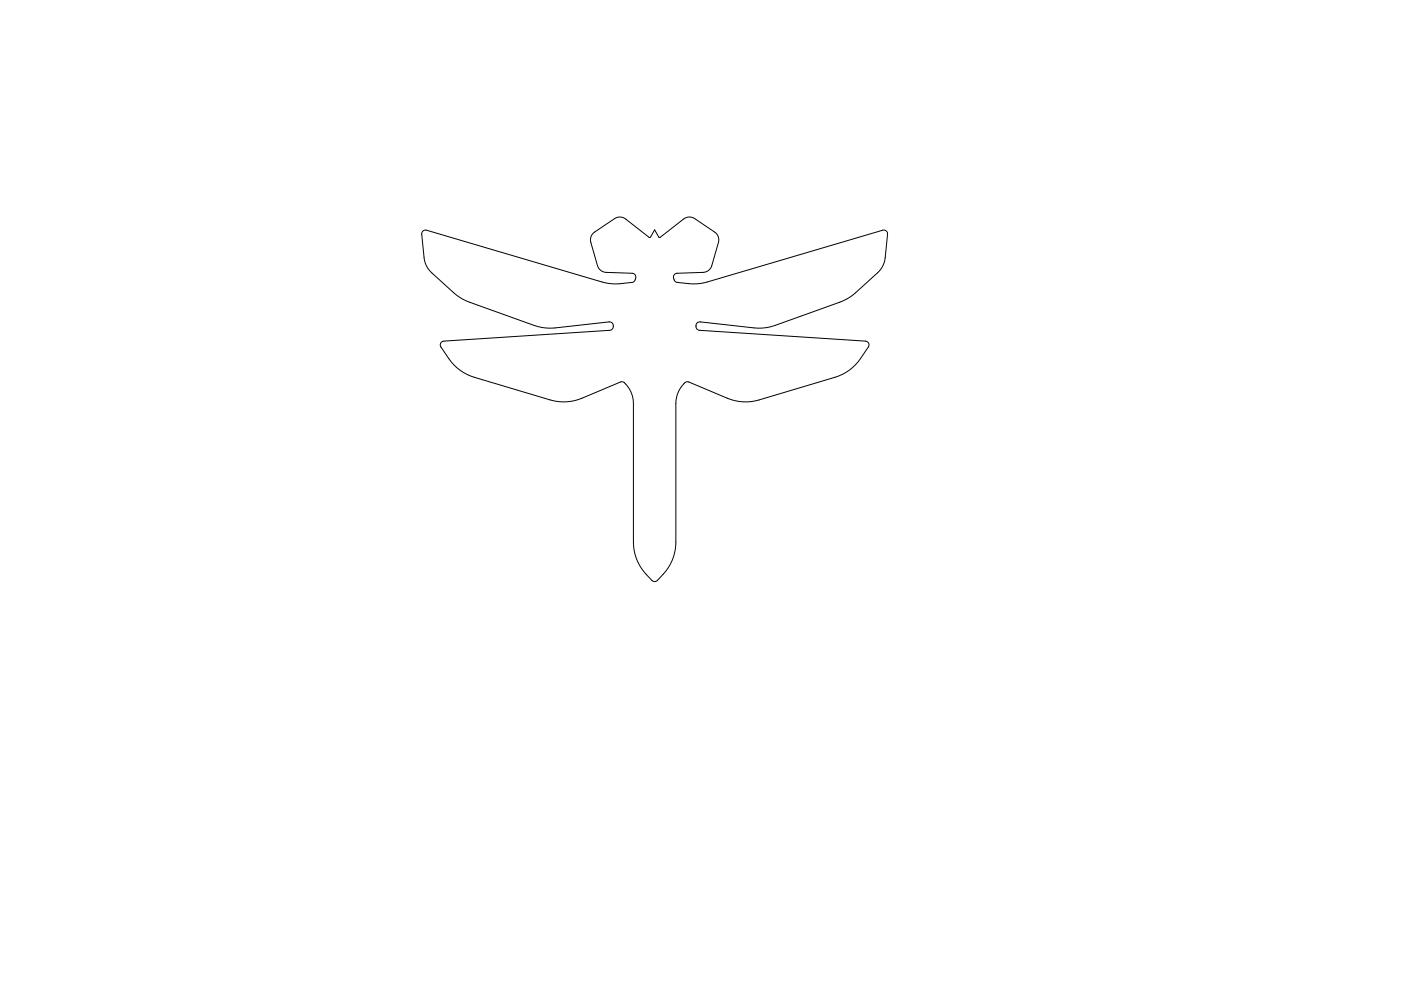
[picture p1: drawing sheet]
<svg xmlns="http://www.w3.org/2000/svg" width="297mm" height="210mm" viewBox="0 0 297 210" stroke-linecap="round" stroke-linejoin="round" font-family="sans-serif">
<path d="M89.7 49l.3-.2h.4l38.1 11.2 2.6 .2 3-.3 .4-.3 .3-.6a.8 .8 0 0 0-.8-1l-5.5-.2-.7-.2-.6-.4-.5-.9-1.5-5.1 .1-.9 .5-.8 4.6-3.2 1.1-.3 1 .4 5.2 4 .2-.1 .9-1.5 .9 1.5 .2 .1 5.2-4.1 .7-.2h.9l.6 .3 4.4 3 .6 .8v1.2l-1.4 5-.7 1-1 .4-5.6 .2a.8 .8 0 0 0-.8 1l.3 .7 .5 .2 3.3 .3 2.6-.2 37.7-11.2a.8 .8 0 0 1 1 .9l-.5 5.1a5 5 0 0 1-1.6 3.1l-5 4.5-2.2 1.4-15.6 5.5-1.7 .3h-1.7l-11.4-1.3a.8 .8 0 0 0-.9 .8v.3a.8 .8 0 0 0 .7 .7l35.2 2.3a.8 .8 0 0 1 .6 1.2 13.7 13.7 0 0 1-4.7 5.4l-2.4 1-16.1 4.9a10 10 0 0 1-6.7-.4l-8.1-3.4-.5-.1a4.9 4.9 0 0 0-2.3 4.6v30a11.1 11.1 0 0 1-4.1 7.7 .8 .8 0 0 1-1-.2 10.7 10.7 0 0 1-3.9-8.1v-29.9a4.8 4.8 0 0 0-2.3-4.1l-.5 .1-8.1 3.4a10 10 0 0 1-6.7 .4l-16.8-5.1-1.6-.7-1.4-1.1a16.9 16.9 0 0 1-3.4-4.4 .8 .8 0 0 1 .6-1.2l35.2-2.3a.8 .8 0 0 0 .7-.8v-.3a.8 .8 0 0 0-.9-.7l-11.5 1.3h-1.8l-1.7-.3-15.8-5.7-2.1-1.5-4.7-4.2a5 5 0 0 1-1.6-3.2l-.5-5z" fill="none" stroke="#000" stroke-width=".21"/>
</svg>
